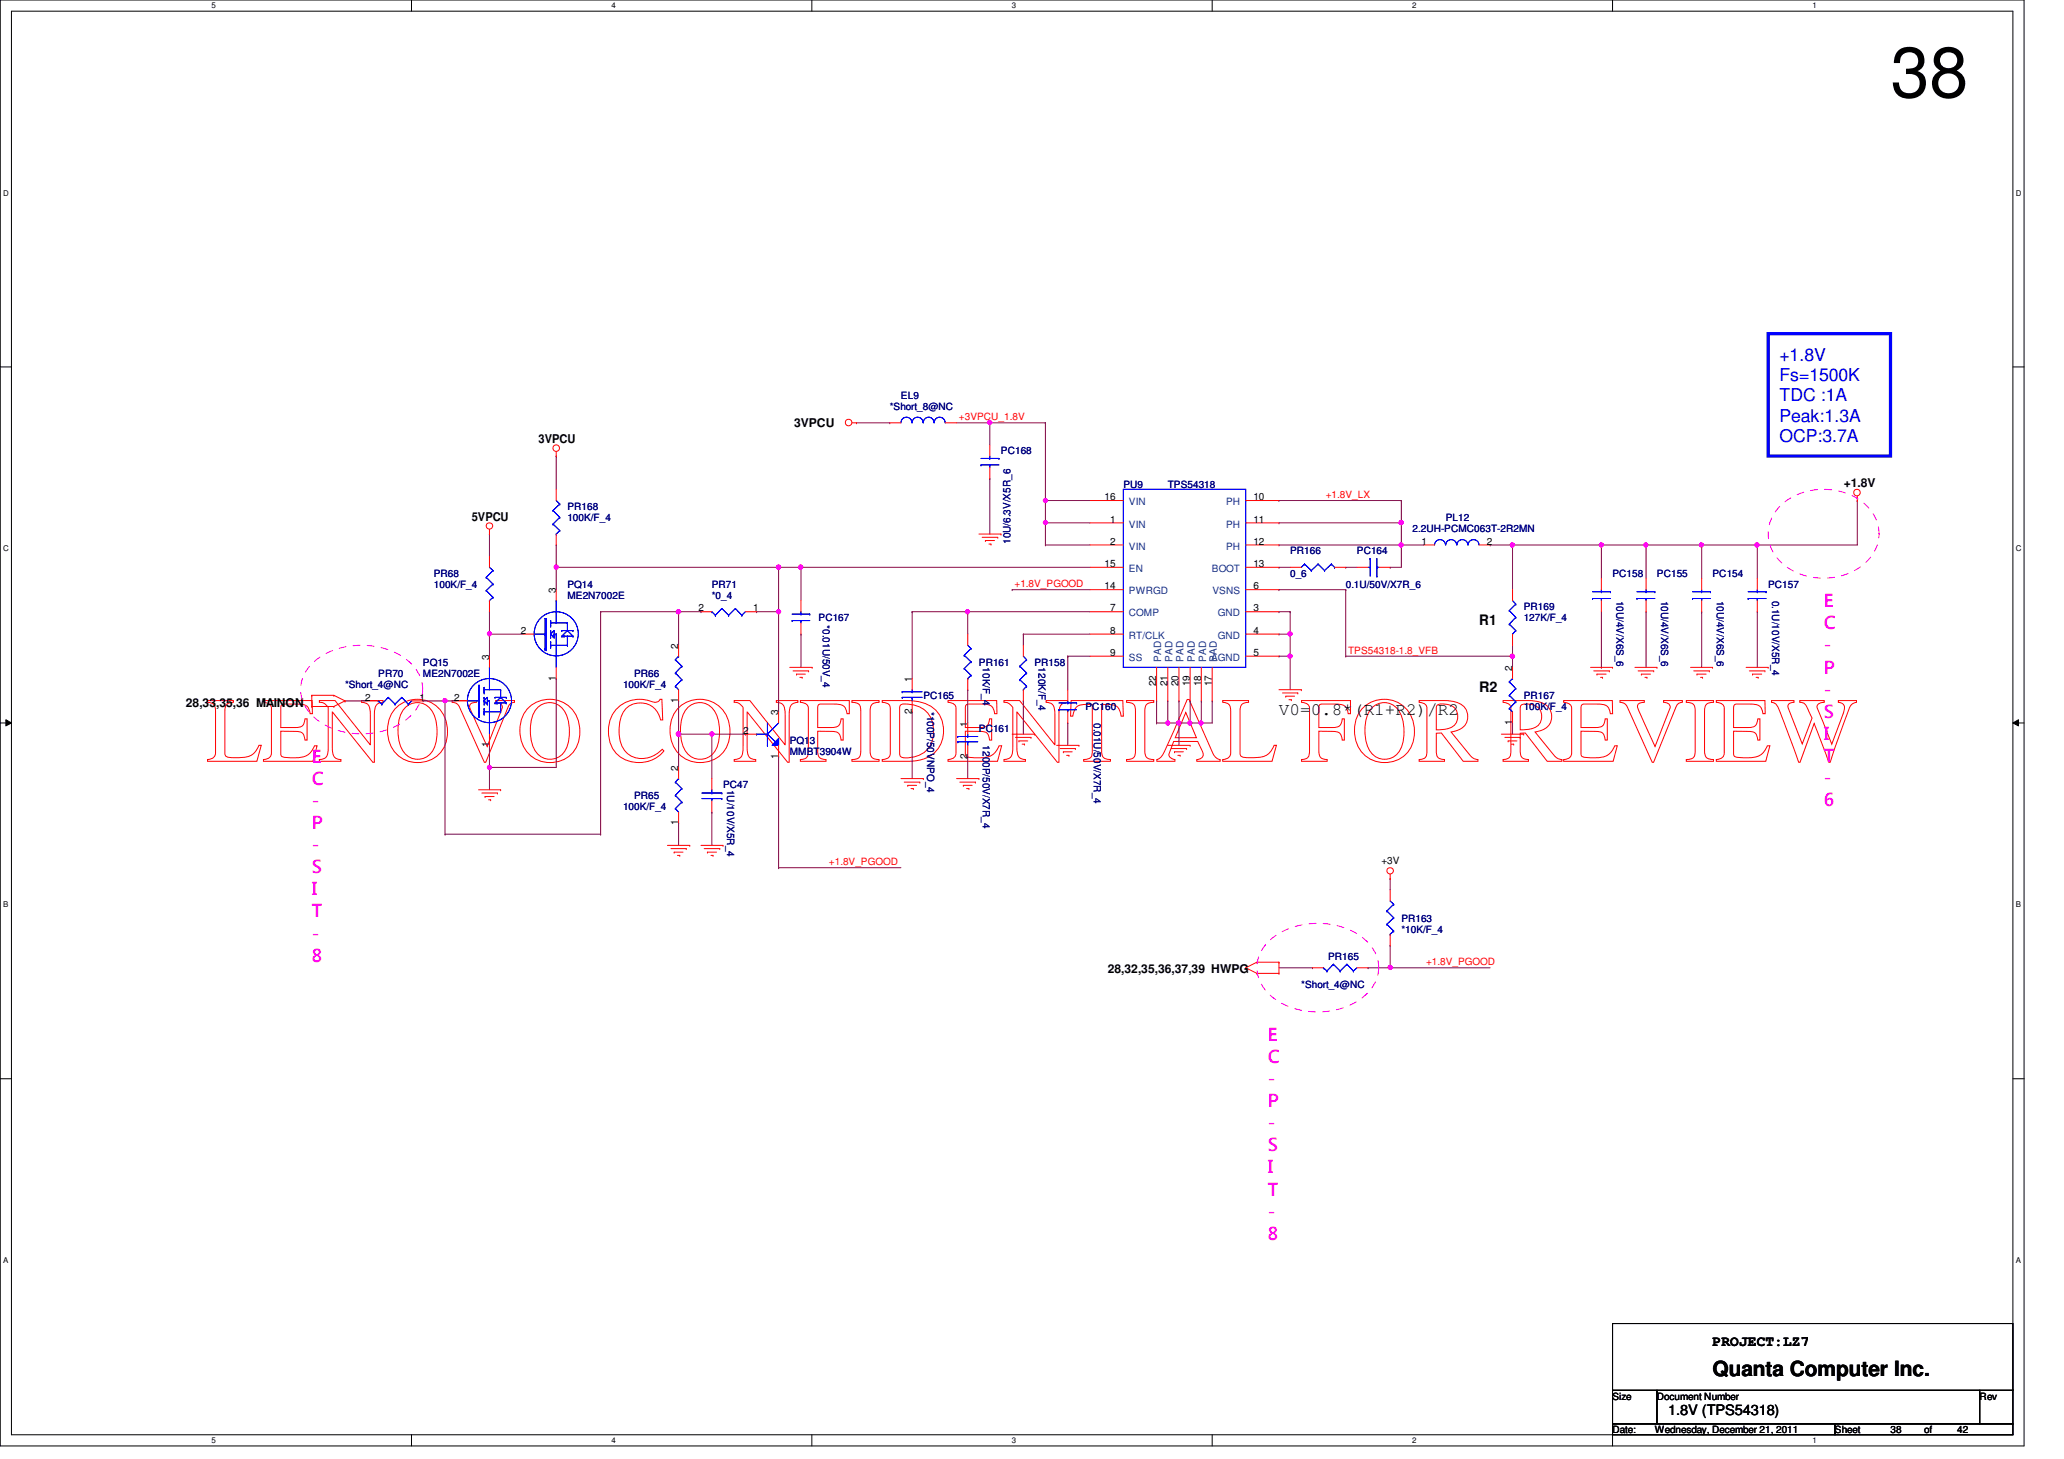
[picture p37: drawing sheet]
<svg xmlns="http://www.w3.org/2000/svg" width="297mm" height="210mm" viewBox="0 0 297 210" stroke-linecap="round" stroke-linejoin="round" font-family="sans-serif">
<defs><g id="words">
<text font-size="13.2" fill="#f00" x="29.7" y="109.5">LENOVO CONFIDENTIAL FOR REVIEW</text>
<text font-size="10.2" x="272.1" y="14">38</text>
<text font-size="3" x="246.5" y="198">Quanta Computer Inc.</text>
<g font-size="2.5" fill="#00f">
<text x="256.1" y="51.9">+1.8V</text>
<text x="256.1" y="54.8">Fs=1500K</text>
<text x="256.1" y="57.7">TDC :1A</text>
<text x="256.1" y="60.7">Peak:1.3A</text>
<text x="256.1" y="63.6">OCP:3.7A</text>
</g>
<g font-size="2.5" fill="#f0f">
<text x="262.5" y="87.4">E</text>
<text x="262.5" y="90.6">C</text>
<text x="262.5" y="93.7">-</text>
<text x="262.5" y="96.9">P</text>
<text x="262.5" y="100.1">-</text>
<text x="262.5" y="103.3">S</text>
<text x="262.5" y="106.4">I</text>
<text x="44.9" y="109.8">E</text>
<text x="44.9" y="112.9">C</text>
<text x="262.5" y="109.6">T</text>
<text x="262.5" y="112.8">-</text>
<text x="44.9" y="116.1">-</text>
<text x="44.9" y="119.3">P</text>
<text x="262.5" y="116">6</text>
<text x="44.9" y="122.5">-</text>
<text x="44.9" y="125.6">S</text>
<text x="44.9" y="128.8">I</text>
<text x="44.9" y="132">T</text>
<text x="44.9" y="135.2">-</text>
<text x="44.9" y="138.3">8</text>
<text x="182.5" y="149.8">E</text>
<text x="182.5" y="153">C</text>
<text x="182.5" y="156.1">-</text>
<text x="182.5" y="159.3">P</text>
<text x="182.5" y="162.5">-</text>
<text x="182.5" y="165.7">S</text>
<text x="182.5" y="168.8">I</text>
<text x="182.5" y="172">T</text>
<text x="182.5" y="175.2">-</text>
<text x="182.5" y="178.4">8</text>
</g>
<text font-size="2.5" x="184.1" y="102.9">V0=0.8*(R1+R2)/R2</text>
<g font-size="2.1">
<text x="212.9" y="89.9">R1</text>
<text x="212.9" y="99.5">R2</text>
<text x="246.5" y="193.7">PROJECT:LZ7</text>
<text x="240.1" y="203.5">1.8V (TPS54318)</text>
</g>
<g font-size="1.7">
<text x="77.5" y="63.7">3VPCU</text>
<text x="114.3" y="61.5">3VPCU</text>
<text x="265.3" y="70.1">+1.8V</text>
<text x="67.9" y="74.9">5VPCU</text>
<text x="26.8" y="101.8">28,33,35,36 MAINON</text>
<text x="159.4" y="140">28,32,35,36,37,39 HWPG</text>
</g>
<g font-size="1.4" fill="#000080">
<text x="128.1" y="59">*Short_8@NC</text>
<text x="129.7" y="57.4">EL9</text>
<text x="144.1" y="65.4">PC168</text>
<text x="161.7" y="70.2">PU9</text>
<text x="168.1" y="70.2">TPS54318</text>
<text x="81.7" y="73.4">PR168</text>
<text x="81.7" y="75">100K/F_4</text>
<text x="203.3" y="76.6">2.2UH-PCMC063T-2R2MN</text>
<text x="208.1" y="75">PL12</text>
<text x="62.4" y="83">PR68</text>
<text x="145.4" y="78.3" transform="rotate(-90 145.4 78.3)">10U/6.3V/X5R_6</text>
<text x="185.7" y="79.8">PR166</text>
<text x="185.7" y="83">0_6</text>
<text x="195.3" y="79.8">PC164</text>
<text x="232.1" y="83">PC158</text>
<text x="238.5" y="83">PC155</text>
<text x="246.5" y="83">PC154</text>
<text x="62.4" y="84.6">100K/F_4</text>
<text x="81.7" y="84.6">PQ14</text>
<text x="81.7" y="86.2">ME2N7002E</text>
<text x="102.4" y="84.6">PR71</text>
<text x="102.4" y="86.2">*0_4</text>
<text x="117.8" y="89.4">PC167</text>
<text x="118.4" y="90" transform="rotate(90 118.4 90)">*0.01U/50V_4</text>
<text x="193.7" y="84.6">0.1U/50V/X7R_6</text>
<text x="219.3" y="87.8">PR169</text>
<text x="219.3" y="89.4">127K/F_4</text>
<text x="232.7" y="86.4" transform="rotate(90 232.7 86.4)">10U/4V/X6S_6</text>
<text x="239.1" y="86.4" transform="rotate(90 239.1 86.4)">10U/4V/X6S_6</text>
<text x="247.1" y="86.4" transform="rotate(90 247.1 86.4)">10U/4V/X6S_6</text>
<text x="254.5" y="84.6">PC157</text>
<text x="255.1" y="86.4" transform="rotate(90 255.1 86.4)">0.1U/10V/X5R_4</text>
<text x="60.9" y="95.8">PQ15</text>
<text x="140.9" y="95.8">PR161</text>
<text x="148.9" y="95.8">PR158</text>
<text x="49.7" y="99">*Short_4@NC</text>
<text x="54.4" y="97.4">PR70</text>
<text x="60.9" y="97.4">ME2N7002E</text>
<text x="89.7" y="99">100K/F_4</text>
<text x="91.3" y="97.4">PR66</text>
<text x="132.9" y="100.6">PC165</text>
<text x="141.4" y="96" transform="rotate(90 141.4 96)">10K/F_4</text>
<text x="149.4" y="96" transform="rotate(90 149.4 96)">120K/F_4</text>
<text x="219.3" y="100.6">PR167</text>
<text x="113.7" y="107">PQ13</text>
<text x="133.4" y="102.4" transform="rotate(90 133.4 102.4)">*100P/50VNPO_4</text>
<text x="140.9" y="105.4">PC161</text>
<text x="141.4" y="107.2" transform="rotate(90 141.4 107.2)">1200P/50V/X7R_4</text>
<text x="156.2" y="102.2">PC160</text>
<text x="157.4" y="104" transform="rotate(90 157.4 104)">0.01U/50V/X7R_4</text>
<text x="219.3" y="102.2">100K/F_4</text>
<text x="104.1" y="113.4">PC47</text>
<text x="104.6" y="113.6" transform="rotate(90 104.6 113.6)">1U/10V/X5R_4</text>
<text x="113.7" y="108.6">MMBT3904W</text>
<text x="89.7" y="116.6">100K/F_4</text>
<text x="91.3" y="115">PR65</text>
<text x="201.7" y="132.6">PR163</text>
<text x="201.7" y="134.2">*10K/F_4</text>
<text x="187.3" y="142.2">*Short_4@NC</text>
<text x="191.1" y="138.2">PR165</text>
</g>
<g font-size="1.4" fill="#f00">
<text x="138" y="60.5">+3VPCU_1.8V</text>
<text x="190.8" y="71.7">+1.8V_LX</text>
<text x="146" y="84.5">+1.8V_PGOOD</text>
<text x="194" y="94.1">TPS54318-1.8_VFB</text>
<text x="119.3" y="124.5">+1.8V_PGOOD</text>
<text x="205.2" y="138.9">+1.8V_PGOOD</text>
</g>
<g font-size="1.4">
<text x="159" y="72">16</text>
<text x="180.4" y="72">10</text>
<text x="159.8" y="75.2">1</text>
<text x="180.4" y="75.2">11</text>
<text x="159" y="81.6">15</text>
<text x="159.8" y="78.4">2</text>
<text x="180.4" y="81.6">13</text>
<text x="180.4" y="78.4">12</text>
<text x="204.6" y="78.4">1</text>
<text x="214" y="78.4">2</text>
<text x="80" y="85.3" transform="rotate(-90 80 85.3)">3</text>
<text x="100.5" y="88">2</text>
<text x="108.4" y="88">1</text>
<text x="159" y="84.8">14</text>
<text x="159.8" y="88">7</text>
<text x="180.4" y="84.8">6</text>
<text x="180.4" y="88">3</text>
<text x="70.4" y="94.9" transform="rotate(-90 70.4 94.9)">3</text>
<text x="75" y="91.2">2</text>
<text x="97.6" y="93.3" transform="rotate(-90 97.6 93.3)">2</text>
<text x="159.8" y="91.2">8</text>
<text x="159.8" y="94.4">9</text>
<text x="180.4" y="91.2">4</text>
<text x="180.4" y="94.4">5</text>
<text x="52.5" y="100.8">2</text>
<text x="60.4" y="100.8">1</text>
<text x="65.4" y="100.8">2</text>
<text x="80" y="97.9" transform="rotate(-90 80 97.9)">1</text>
<text x="97.6" y="101.1" transform="rotate(-90 97.6 101.1)">1</text>
<text x="131.2" y="98.1" transform="rotate(-90 131.2 98.1)">1</text>
<text x="166.4" y="98.7" transform="rotate(-90 166.4 98.7)">22</text>
<text x="168" y="98.7" transform="rotate(-90 168 98.7)">21</text>
<text x="169.6" y="98.7" transform="rotate(-90 169.6 98.7)">20</text>
<text x="171.2" y="98.7" transform="rotate(-90 171.2 98.7)">19</text>
<text x="172.8" y="98.7" transform="rotate(-90 172.8 98.7)">18</text>
<text x="174.4" y="98.7" transform="rotate(-90 174.4 98.7)">17</text>
<text x="217.6" y="96.5" transform="rotate(-90 217.6 96.5)">2</text>
<text x="70.4" y="107.5" transform="rotate(-90 70.4 107.5)">1</text>
<text x="107" y="105.6">2</text>
<text x="112" y="102.9" transform="rotate(-90 112 102.9)">3</text>
<text x="131.2" y="102.7" transform="rotate(-90 131.2 102.7)">2</text>
<text x="139.2" y="104.5" transform="rotate(-90 139.2 104.5)">1</text>
<text x="217.6" y="104.3" transform="rotate(-90 217.6 104.3)">1</text>
<text x="97.6" y="110.9" transform="rotate(-90 97.6 110.9)">2</text>
<text x="112" y="109.1" transform="rotate(-90 112 109.1)">1</text>
<text x="139.2" y="109.1" transform="rotate(-90 139.2 109.1)">2</text>
<text x="97.6" y="118.7" transform="rotate(-90 97.6 118.7)">1</text>
<text x="198.8" y="124.2">+3V</text>
<text x="232.1" y="201.4">Size</text>
<text x="238.5" y="201.4">Document Number</text>
<text x="284.9" y="201.4">Rev</text>
<text x="232.1" y="206.2">Date:</text>
<text x="238.2" y="206.2">Wednesday, December 21, 2011</text>
<text x="264.1" y="206.2">Sheet</text>
<text x="272.1" y="206.2">38</text>
<text x="276.9" y="206.2">of</text>
<text x="281.7" y="206.2">42</text>
</g>
<g font-size="1.4" fill="#004080">
<text x="162.5" y="72.7">VIN</text>
<text x="162.5" y="75.9">VIN</text>
<text x="176.4" y="75.9">PH</text>
<text x="176.4" y="72.7">PH</text>
<text x="162.5" y="79.1">VIN</text>
<text x="162.5" y="82.3">EN</text>
<text x="174.4" y="82.3">BOOT</text>
<text x="176.4" y="79.1">PH</text>
<text x="162.5" y="85.5">PWRGD</text>
<text x="162.5" y="88.7">COMP</text>
<text x="174.5" y="85.5">VSNS</text>
<text x="175.3" y="88.7">GND</text>
<text x="162.5" y="91.9">RT/CLK</text>
<text x="162.5" y="95.1">SS</text>
<text x="167.1" y="95.2" transform="rotate(-90 167.1 95.2)">PAD</text>
<text x="168.7" y="95.2" transform="rotate(-90 168.7 95.2)">PAD</text>
<text x="170.3" y="95.2" transform="rotate(-90 170.3 95.2)">PAD</text>
<text x="172" y="95.2" transform="rotate(-90 172 95.2)">PAD</text>
<text x="173.6" y="95.2" transform="rotate(-90 173.6 95.2)">PAD</text>
<text x="174.3" y="95.1">AGND</text>
<text x="175.1" y="95.2" transform="rotate(-90 175.1 95.2)">PAD</text>
<text x="175.3" y="91.9">GND</text>
</g>
<g font-size="1.1">
<text x="30.4" y="1.1">5</text>
<text x="88" y="1.1">4</text>
<text x="145.6" y="1.1">3</text>
<text x="203.2" y="1.1">2</text>
<text x="260.9" y="1.1">1</text>
<text x=".5" y="28.2">D</text>
<text x="290.1" y="28.2">D</text>
<text x=".5" y="79.3">C</text>
<text x="290.1" y="79.3">C</text>
<text x=".5" y="130.6">B</text>
<text x="290.1" y="130.6">B</text>
<text x=".5" y="181.7">A</text>
<text x="290.1" y="181.7">A</text>
<text x="30.4" y="207.6">5</text>
<text x="88" y="207.6">4</text>
<text x="145.6" y="207.6">3</text>
<text x="203.2" y="207.6">2</text>
<text x="260.9" y="207.6">1</text>
</g>
</g></defs>
<path d="M0 0h291.3v208h-291.3zM1.6 1.6h288.1v204.8h-288.1z" fill="none" stroke="#000" stroke-width=".14"/>
<g fill="#fff">
<path d="M30.4 .2h.6v1.2h-.6z"/>
<path d="M30.4 206.6h.6v1.2h-.6z"/>
</g>
<path d="M59.2 0v1.6M59.2 206.4v1.6" fill="none" stroke="#000" stroke-width=".14"/>
<g fill="#fff">
<path d="M88 .2h.6v1.2h-.6z"/>
<path d="M88 206.6h.6v1.2h-.6z"/>
</g>
<path d="M116.8 0v1.6M116.8 206.4v1.6" fill="none" stroke="#000" stroke-width=".14"/>
<g fill="#fff">
<path d="M145.6 .2h.6v1.2h-.6z"/>
<path d="M145.6 206.6h.6v1.2h-.6z"/>
</g>
<path d="M174.5 0v1.6M174.5 206.4v1.6" fill="none" stroke="#000" stroke-width=".14"/>
<g fill="#fff">
<path d="M203.2 .2h.6v1.2h-.6z"/>
<path d="M203.2 206.6h.6v1.2h-.6z"/>
</g>
<path d="M232.1 0v1.6M232.1 206.4v1.6" fill="none" stroke="#000" stroke-width=".14"/>
<g fill="#fff">
<path d="M260.9 .2h.5v1.2h-.5z"/>
<path d="M260.9 206.6h.5v1.2h-.5z"/>
<path d="M.5 27.2h.7v1.2h-.7z"/>
<path d="M290.1 27.2h.8v1.2h-.8z"/>
<path d="M.5 78.4h.7v1.1h-.7z"/>
<path d="M290.1 78.4h.8v1.1h-.8z"/>
</g>
<path d="M0 52.8h1.6M289.7 52.8h1.6" fill="none" stroke="#000" stroke-width=".14"/>
<g fill="#fff">
<path d="M.5 129.6h.7v1.2h-.7z"/>
<path d="M290.1 129.6h.7v1.2h-.7z"/>
</g>
<path d="M0 104h1.6M.8 103.5l.8 .5-.8 .4zM289.7 104l.8-.5v.9zM289.7 104h1.6" fill="none" stroke="#000" stroke-width=".14"/>
<path d="M.8 103.5l.8 .5-.8 .4zM289.7 104l.8-.5v.9z" fill="#000"/>
<g fill="#fff">
<path d="M.5 180.8h.7v1.1h-.7z"/>
<path d="M290.1 180.8h.7v1.1h-.7z"/>
</g>
<path d="M0 155.2h1.6M289.7 155.2h1.6" fill="none" stroke="#000" stroke-width=".14"/>
<path d="M80 81.6h.1M80 81.6h32.1M112.1 81.6h.1M112.1 81.6v6.4M64 120h.1M64 120h22.4" fill="none" stroke="#800040" stroke-width=".14"/>
<circle cx="80" cy="81.6" r=".31" fill="#f0f"/>
<circle cx="80" cy="81.6" r=".31" fill="none" stroke="#f0f" stroke-width=".14"/>
<path d="M97.7 118.4h.1M97.7 118.4v3.2M97.7 105.6h9.6M102.4 105.6h.1M102.4 116.8h.1M102.4 105.6v6.4M102.4 116.8v4.8M107.3 105.6h.1" fill="none" stroke="#800040" stroke-width=".14"/>
<circle cx="102.4" cy="105.6" r=".31" fill="#f0f"/>
<circle cx="102.4" cy="105.6" r=".31" fill="none" stroke="#f0f" stroke-width=".14"/>
<path d="M97.7 105.6h.1M97.7 105.6v4.8" fill="none" stroke="#800040" stroke-width=".14"/>
<circle cx="97.6" cy="105.6" r=".32" fill="#f0f"/>
<circle cx="97.6" cy="105.6" r=".32" fill="none" stroke="#f0f" stroke-width=".14"/>
<path d="M70.4 76.8h.1M70.4 76.8v3.2M80 65.6h.1M80 65.6v4.8M70.4 91.2h.1M70.4 91.2h4.9M64 100.8h.1M64 100.8h1.7M70.4 110.4h.1M70.4 110.4v3.2" fill="none" stroke="#800040" stroke-width=".14"/>
<circle cx="70.4" cy="110.4" r=".3" fill="#f0f"/>
<circle cx="70.4" cy="110.4" r=".3" fill="none" stroke="#f0f" stroke-width=".14"/>
<path d="M70.4 91.2h.1M70.4 91.2v3.2" fill="none" stroke="#800040" stroke-width=".14"/>
<circle cx="70.4" cy="91.2" r=".3" fill="#f0f"/>
<circle cx="70.4" cy="91.2" r=".3" fill="none" stroke="#f0f" stroke-width=".14"/>
<path d="M112.1 81.6h.1M112.1 81.6h3.2" fill="none" stroke="#800040" stroke-width=".14"/>
<circle cx="112" cy="81.6" r=".31" fill="#f0f"/>
<circle cx="112" cy="81.6" r=".31" fill="none" stroke="#f0f" stroke-width=".14"/>
<path d="M97.7 88h.1M97.7 88v4.8" fill="none" stroke="#800040" stroke-width=".14"/>
<circle cx="97.6" cy="88" r=".31" fill="#f0f"/>
<circle cx="97.6" cy="88" r=".31" fill="none" stroke="#f0f" stroke-width=".14"/>
<g fill="none" stroke="#800040" stroke-width=".14">
<path d="M80 78.4h.1M80 78.4v6.4M252.9 78.4h.1M252.9 78.4h14.4M80 97.6h.1M80 81.6h.1M80 97.6v12.8h-9.6M60.9 100.8h.1M60.9 100.8h3.1M70.4 107.2h.1M70.4 110.4h.1M70.4 107.2v3.2"/>
<path d="M112.1 108.8h.1M112.1 108.8v16"/>
</g>
<circle cx="252.9" cy="78.4" r=".3" fill="#f0f"/>
<circle cx="252.9" cy="78.4" r=".3" fill="none" stroke="#f0f" stroke-width=".14"/>
<path d="M200.1 126.4h.1M200.1 136h.1M200.1 139.2h.1M200.1 126.4v1.6M200.1 136v3.2M200.1 139.2h14.4" fill="none" stroke="#800040" stroke-width=".14"/>
<circle cx="200.1" cy="139.2" r=".3" fill="#f0f"/>
<circle cx="200.1" cy="139.2" r=".3" fill="none" stroke="#f0f" stroke-width=".14"/>
<path d="M217.7 78.4h.1M217.7 78.4v6.4M112.1 124.8h.1M112.1 124.8h17.6M184.1 139.2h4.8M188.9 139.2h.1" fill="none" stroke="#800040" stroke-width=".14"/>
<circle cx="217.7" cy="78.4" r=".31" fill="#f0f"/>
<circle cx="217.7" cy="78.4" r=".31" fill="none" stroke="#f0f" stroke-width=".14"/>
<path d="M168.1 104h.1M168.1 104h1.6M171.3 100.8h.1M171.3 100.8v3.2" fill="none" stroke="#800040" stroke-width=".14"/>
<circle cx="171.2" cy="104" r=".3" fill="#f0f"/>
<circle cx="171.2" cy="104" r=".3" fill="none" stroke="#f0f" stroke-width=".14"/>
<path d="M184.1 75.2h.1M184.1 75.2h17.6M184.1 81.6h.1M184.1 81.6h1.6M174.5 100.8h.1M174.5 100.8v3.2" fill="none" stroke="#800040" stroke-width=".14"/>
<circle cx="201.7" cy="75.2" r=".31" fill="#f0f"/>
<circle cx="201.7" cy="75.2" r=".31" fill="none" stroke="#f0f" stroke-width=".14"/>
<path d="M201.7 75.2h.1M201.7 75.2v3.2M193.7 94.4h.1M193.7 94.4h24" fill="none" stroke="#800040" stroke-width=".14"/>
<circle cx="217.7" cy="94.4" r=".31" fill="#f0f"/>
<circle cx="217.7" cy="94.4" r=".31" fill="none" stroke="#f0f" stroke-width=".14"/>
<g fill="none" stroke="#800040" stroke-width=".14">
<path d="M201.7 78.4h.1M201.7 78.4h3.2M201.7 78.4v3.2h-1.6M131.3 88h.1M131.3 88h8M131.3 88v9.6M185.7 94.4h.1M185.7 94.4v4.8M193.7 81.6h.1M193.7 81.6h1.6M200.1 81.6h.1M217.7 92.8h.1"/>
<path d="M217.7 92.8v1.6M131.3 102.4h.1M131.3 102.4v9.6M139.3 108.8h.1M139.3 108.8v3.2"/>
</g>
<circle cx="185.7" cy="94.4" r=".31" fill="#f0f"/>
<circle cx="185.7" cy="94.4" r=".31" fill="none" stroke="#f0f" stroke-width=".14"/>
<path d="M184.1 91.2h.1M184.1 94.4h.1M184.1 88h.1M184.1 91.2h1.6M184.1 88h1.6M185.7 88h.1M185.7 91.2h.1M185.7 88v6.4h-1.6" fill="none" stroke="#800040" stroke-width=".14"/>
<circle cx="185.7" cy="91.2" r=".31" fill="#f0f"/>
<circle cx="185.7" cy="91.2" r=".31" fill="none" stroke="#f0f" stroke-width=".14"/>
<path d="M169.7 104h.1M169.7 104v3.2" fill="none" stroke="#800040" stroke-width=".14"/>
<circle cx="169.7" cy="104" r=".31" fill="#f0f"/>
<circle cx="169.7" cy="104" r=".31" fill="none" stroke="#f0f" stroke-width=".14"/>
<path d="M184.1 72h.1M184.1 78.4h.1M184.1 72h17.6M184.1 78.4h17.6" fill="none" stroke="#800040" stroke-width=".14"/>
<circle cx="201.7" cy="78.4" r=".31" fill="#f0f"/>
<circle cx="201.7" cy="78.4" r=".31" fill="none" stroke="#f0f" stroke-width=".14"/>
<g fill="none" stroke="#800040" stroke-width=".14">
<path d="M139.3 99.2h.1M139.3 88h.1M139.3 99.2v4.8M139.3 88h17.6M147.3 91.2h.1M147.3 91.2h9.6M147.3 91.2v1.6M153.7 94.4h.1M153.7 94.4v4.8M153.7 94.4h3.2M147.3 100.8h.1M147.3 100.8v4.8"/>
<path d="M153.7 104h.1M153.7 104v3.2"/>
</g>
<circle cx="139.2" cy="88" r=".3" fill="#f0f"/>
<circle cx="139.2" cy="88" r=".3" fill="none" stroke="#f0f" stroke-width=".14"/>
<path d="M115.3 81.6h.1M115.3 81.6h41.6M139.3 88h.1M139.3 88v3.2" fill="none" stroke="#800040" stroke-width=".14"/>
<circle cx="115.2" cy="81.6" r=".31" fill="#f0f"/>
<circle cx="115.2" cy="81.6" r=".31" fill="none" stroke="#f0f" stroke-width=".14"/>
<path d="M150.4 75.2h.1M150.4 75.2h6.5" fill="none" stroke="#800040" stroke-width=".14"/>
<circle cx="150.5" cy="75.2" r=".3" fill="#f0f"/>
<circle cx="150.5" cy="75.2" r=".3" fill="none" stroke="#f0f" stroke-width=".14"/>
<path d="M150.4 60.8h.1M150.4 78.4h.1M150.4 75.2h.1M150.4 72h.1M150.4 60.8v17.6M150.4 78.4h6.5M150.4 72h6.5M115.3 91.2h.1M115.3 91.2v4.8" fill="none" stroke="#800040" stroke-width=".14"/>
<circle cx="150.5" cy="72" r=".3" fill="#f0f"/>
<circle cx="150.5" cy="72" r=".3" fill="none" stroke="#f0f" stroke-width=".14"/>
<path d="M115.3 81.6h.1M115.3 81.6v4.8M217.7 94.4h.1M217.7 94.4v1.6M172.9 100.8h.1M172.9 104h.1M172.9 100.8v3.2M172.9 104h1.6M217.7 104h.1M217.7 104v1.6" fill="none" stroke="#800040" stroke-width=".14"/>
<circle cx="172.8" cy="104" r=".3" fill="#f0f"/>
<circle cx="172.8" cy="104" r=".3" fill="none" stroke="#f0f" stroke-width=".14"/>
<path d="M168.1 100.8h.1M168.1 100.8v3.2" fill="none" stroke="#800040" stroke-width=".14"/>
<circle cx="168.1" cy="104" r=".3" fill="#f0f"/>
<circle cx="168.1" cy="104" r=".3" fill="none" stroke="#f0f" stroke-width=".14"/>
<g fill="none" stroke="#800040" stroke-width=".14">
<path d="M123.3 60.8h4.8M128.1 60.8h.1M137.7 60.8h4.7M142.4 60.8h.1M201.7 72h.1M201.7 72v3.2M214.5 78.4h.1M214.5 78.4h3.2M236.9 78.4h.1M236.9 78.4v4.8M252.9 78.4h.1M252.9 78.4v4.8"/>
<path d="M267.3 72h.1M267.3 72v6.4M184.1 84.8h.1M184.1 84.8h9.6M193.7 84.8h.1M193.7 84.8v9.6M166.5 100.8h.1M166.5 104h.1M166.5 100.8v3.2M166.5 104h1.6M169.7 100.8h.1M169.7 104h.1"/>
<path d="M169.7 100.8v3.2M169.7 104h3.2M171.3 104h.1"/>
</g>
<circle cx="236.9" cy="78.4" r=".3" fill="#f0f"/>
<circle cx="236.9" cy="78.4" r=".3" fill="none" stroke="#f0f" stroke-width=".14"/>
<path d="M236.9 78.4h.1M236.9 78.4h8M236.9 88h.1M236.9 88v8M252.9 88h.1M252.9 88v8" fill="none" stroke="#800040" stroke-width=".14"/>
<circle cx="244.9" cy="78.4" r=".3" fill="#f0f"/>
<circle cx="244.9" cy="78.4" r=".3" fill="none" stroke="#f0f" stroke-width=".14"/>
<path d="M244.9 78.4h8M252.9 78.4h.1" fill="none" stroke="#800040" stroke-width=".14"/>
<circle cx="252.9" cy="78.4" r=".3" fill="#f0f"/>
<circle cx="252.9" cy="78.4" r=".3" fill="none" stroke="#f0f" stroke-width=".14"/>
<path d="M142.4 68.8h.1M142.4 60.8h.1M142.4 60.8v3.2M142.4 68.8v8M142.4 60.8h8" fill="none" stroke="#800040" stroke-width=".14"/>
<circle cx="142.4" cy="60.8" r=".3" fill="#f0f"/>
<circle cx="142.4" cy="60.8" r=".3" fill="none" stroke="#f0f" stroke-width=".14"/>
<path d="M112.1 88h.1M112.1 88v14.4M145.7 84.8h.1M145.7 84.8h11.2" fill="none" stroke="#800040" stroke-width=".14"/>
<circle cx="112.1" cy="88" r=".3" fill="#f0f"/>
<circle cx="112.1" cy="88" r=".3" fill="none" stroke="#f0f" stroke-width=".14"/>
<path d="M244.9 78.4h.1M244.9 78.4v4.8M86.4 88h.1M86.4 88h11.3M86.4 88v32M244.9 88h.1M244.9 88v8M64 100.8h.1M64 100.8v19.2M86.4 120h.1" fill="none" stroke="#800040" stroke-width=".14"/>
<circle cx="64" cy="100.8" r=".3" fill="#f0f"/>
<circle cx="64" cy="100.8" r=".3" fill="none" stroke="#f0f" stroke-width=".14"/>
<g fill="none" stroke="#800040" stroke-width=".14">
<path d="M230.5 78.4h.1M230.5 78.4h6.4M230.5 78.4v4.8M70.4 88h.1M70.4 88v3.2M97.7 88h3.2M100.9 88h.1M108.9 88h.1M108.9 88h3.2M49.7 100.8h.1M49.7 100.8h3.2M97.7 100.8h.1"/>
<path d="M97.7 100.8v4.8M196.9 139.2h.1M196.9 139.2h3.2"/>
</g>
<circle cx="230.5" cy="78.4" r=".3" fill="#f0f"/>
<circle cx="230.5" cy="78.4" r=".3" fill="none" stroke="#f0f" stroke-width=".14"/>
<path d="M217.7 78.4h.1M217.7 78.4h12.8M230.5 96h.1M230.5 88v8" fill="none" stroke="#800040" stroke-width=".14"/>
<g fill="none" stroke="#f00" stroke-width=".14">
<path d="M70.4 76.8h.1M70.4 76.2v.6M80 65.6h.1M80 65v.6M122.6 60.8h.7M123.3 60.8h.1M140.9 76.8h3.2M141.3 77.3h2.3M141.8 77.8h.1M141.8 77.8h1.3M142.3 78.3h.3M142.6 78.3h.1"/>
<path d="M143.6 77.3h.1M144.1 76.8h.1M204.9 78.4h1.6M212.9 78.4h1.6M267.3 72h.1M267.3 71.4v.6M70.4 80v1.6M70.4 86.4v1.6M70.4 94.4v1.6M75.3 91.2h1.6M80 84.8v1.6M80 96v1.6"/>
<path d="M100.9 88h1.5M107.3 88h1.6M113.7 96h3.2M114.1 96.5h2.3M114.6 97h.1M114.6 97h1.3M115.1 97.5h.3M115.3 86.4v1.6M115.3 89.6v1.6M115.4 97.5h.1M116.4 96.5h.1M116.9 96h.1"/>
<path d="M139.3 91.2v1.6M139.3 97.6v1.6M147.3 92.8v1.6M147.3 99.2v1.6M153.7 99.2v1.6M184.1 99.2h3.2M184.6 99.7h2.2M186.8 99.7h.1M187.3 99.2h.1M217.7 96v1.6M228.9 96h3.2M229.4 96.5h2.2"/>
<path d="M229.8 97h.1M229.8 97h1.3M230.3 97.5h.3M230.6 97.5h.1M231.6 96.5h.1M232.1 96h.1M235.3 96h3.2M235.8 96.5h2.2M236.2 97h.1M236.2 97h1.3M236.7 97.5h.3M236.9 83.2v1.6"/>
<path d="M236.9 86.4v1.6M237 97.5h.1M238 96.5h.1M238.5 96h.1M243.3 96h3.2M243.8 96.5h2.2M244.2 97h.1M244.2 97h1.3M244.7 97.5h.3M245 97.5h.1M246 96.5h.1M246.5 96h.1"/>
<path d="M251.3 96h3.2M251.8 96.5h2.2M252.2 97h.1M252.2 97h1.3M252.7 97.5h.3M253 97.5h.1M254 96.5h.1M254.5 96h.1M44.9 101.6h.1M44.9 100h.1M44.9 100h3.1M44.9 101.6h3.1"/>
<path d="M44.9 100v1.6M48 100h.1M48 101.6h.1M48 100l1.7 .8M49.7 100.8h.1M49.7 100.8l-1.7 .8M52.9 100.8h1.5M59.3 100.8h1.6M65.7 100.8h1.6M68.9 113.6h3.1M69.3 114.1h2.3M69.8 114.6h.1"/>
<path d="M69.8 114.6h1.3M70.3 115.1h.3M70.4 105.6v1.6M70.6 115.1h.1M71.6 114.1h.1M72 113.6h.1M97.7 110.4v1.6M97.7 116.8v1.6M102.4 112v1.6M102.4 115.2v1.6M129.7 112h3.2M130.1 112.5h2.3"/>
<path d="M130.6 113h.1M130.6 113h1.3M131.1 113.5h.3M131.4 113.5h.1M132.4 112.5h.1M132.9 112h.1M137.7 112h3.2M138.1 112.5h2.3M138.6 113h.1M138.6 113h1.3M139.1 113.5h.3M139.3 104v1.6"/>
<path d="M139.3 107.2v1.6M139.4 113.5h.1M140.4 112.5h.1M140.9 112h.1M145.7 105.6h3.2M146.1 106.1h2.3M146.6 106.6h.1M146.6 106.6h1.3M147.1 107.1h.3M147.4 107.1h.1M148.4 106.1h.1M148.9 105.6h.1"/>
<path d="M152.1 107.2h3.2M152.6 107.7h2.2M153 108.2h.1M153 108.2h1.3M153.5 108.7h.3M153.7 102.4v1.6M153.8 108.7h.1M154.8 107.7h.1M155.3 107.2h.1M168.1 107.2h3.2M168.6 107.7h2.2M169 108.2h.1"/>
<path d="M169 108.2h1.3M169.5 108.7h.3M169.8 108.7h.1M170.8 107.7h.1M171.3 107.2h.1M185 100.2h.1M185 100.2h1.3M185.5 100.7h.3M185.8 100.7h.1M216.1 105.6h3.2M216.6 106.1h2.2M217 106.6h.1"/>
<path d="M217 106.6h1.3M217.5 107.1h.3M217.7 102.4v1.6M217.8 107.1h.1M218.8 106.1h.1M219.3 105.6h.1M96.1 121.6h3.2M96.6 122.1h2.2M97 122.6h.1M97 122.6h1.3M97.5 123.1h.3M97.8 123.1h.1"/>
<path d="M98.8 122.1h.1M99.3 121.6h.1M100.9 121.6h3.2M101.3 122.1h2.3M101.8 122.6h.1M101.8 122.6h1.3M102.3 123.1h.3M102.6 123.1h.1M103.6 122.1h.1M104.1 121.6h.1M179.3 139.2h.1M179.3 139.2l1.6 .8"/>
<path d="M180.9 138.4h.1M180.9 138.4h3.2M180.9 138.4l-1.6 .8M184.1 138.4h.1M184.1 138.4v1.6M188.9 139.2h1.6M195.3 139.2h1.6M200.1 126.4h.1M200.1 125.8v.6M200.1 128v1.6M200.1 134.4v1.6M180.9 140h.1"/>
<path d="M180.9 140h3.2M184.1 140h.1"/>
<circle cx="70.4" cy="75.7" r=".46"/>
<circle cx="80" cy="64.5" r=".47"/>
<circle cx="122.1" cy="60.8" r=".47"/>
<circle cx="267.2" cy="70.9" r=".47"/>
<circle cx="200.1" cy="125.3" r=".46"/>
</g>
<path d="M232.1 190.4h57.6v9.6h-57.6zM232.1 200h6.4v4.9h-6.4zM232.1 204.9h32v1.5h-32zM238.5 200h46.4v4.9h-46.4zM264.1 204.9h25.6v1.5h-25.6zM284.9 200h4.8v4.9h-4.8z" fill="none" stroke="#000" stroke-width=".14"/>
<path d="M254.5 48h17.6v17.6h-17.6z" fill="none" stroke="#00f" stroke-width=".47"/>
<path d="M256.4 72.6a9.3 9.3 0 0 1 12.7 .7 5.5 5.5 0 0 1-1.4 8.3 9.2 9.2 0 0 1-12-1.3 5.4 5.4 0 0 1 .7-7.7zM44.7 95.7a10.5 10.5 0 0 1 9.9-2.6 8.2 8.2 0 0 1 5.9 4.3 5.1 5.1 0 0 1-1.8 6 11.1 11.1 0 0 1-13.3 0 5.1 5.1 0 0 1-.7-7.7zM182.3 135.7a10.5 10.5 0 0 1 9.9-2.6 8.1 8.1 0 0 1 5.8 4.3 5.1 5.1 0 0 1-1.7 6 11 11 0 0 1-13.3 0 5.1 5.1 0 0 1-.7-7.7z" fill="none" stroke="#f0f" stroke-width=".14" stroke-dasharray="1 1 1 1 1 1 1 1"/>
<g fill="none" stroke="#00f" stroke-width=".14">
<path d="M206.5 78.4a.78 .78 0 0 1 .7-.8 .78 .78 0 0 1 .8 .8M208.1 78.4a.78 .78 0 0 1 .7-.8 .78 .78 0 0 1 .8 .8M209.7 78.4a.78 .78 0 0 1 .8-.8 .78 .78 0 0 1 .7 .8M211.3 78.4a.78 .78 0 0 1 .8-.8 .78 .78 0 0 1 .7 .8M69 98.6h.1M69 98.6h-.1v4.5M69 98.6v4.5M69.7 99.2h.1M69.7 98.9h.1M69.7 99.5h.1M69.7 99.7h.1M69.7 99.2h2.3"/>
<path d="M69.7 98.9v.8M70 83.1h.1M70 85h.1M70 83.1l.9 .9M70 85l.9 .9M70.4 86.4h.1M70.4 96h.1M70.4 81.6l.5 .5M70.4 96v3.2M70.9 82.1h.1M70.9 84h.1M70.9 85.9h.1"/>
<path d="M70.9 82.1l-.9 1M70.9 84l-.9 1M70.9 85.9l-.5 .5M72 99.2h.1M72 99.2v1.1M76.9 91.2h1.5M78.4 93.3h.1M78.4 91.2h.1M78.4 93.5h.1M78.4 93.5h.2M78.6 89h.1M78.6 93.1h.1"/>
<path d="M78.6 93.5h.1M78.6 89h-.2v4.5M78.6 89v4.5M79.2 89.6h.1M79.2 91.2h.1M79.2 90.7h.1M79.2 91.7h.1M79.2 92.3h.1M79.2 93h.1M79.2 89.3h.1M79.2 90h.1M79.2 90.1h.1"/>
<path d="M79.2 92.8h.1M79.2 93.1h.1M79.2 89.6h2.5M79.2 91.2l.4 .3M79.2 89.3v.8M79.2 90.7v1M79.2 92.3v.8M79.2 92.8h2.5M79.6 91.5h.1M79.6 91.5l.2 .2M79.8 91.7h.1M79.8 90.7h.1"/>
<path d="M79.8 91.2h.1M79.8 90.7l-.6 .5M79.8 91.2h.2M79.8 90.7v1M80 91.2h.1M80 86.4h.1M80 86.4v3.2M80 91.2v4.8M80.9 91.5h.1M80.9 90.7h.1M80.9 91.5h1.6M80.9 90.7h1.6"/>
<path d="M81 91.5h.1M81.2 91.5h.1M81.7 91.5h.1M81.7 89.6h.1M81.7 90.7h.1M81.7 92.8h.1M81.7 90.7l-.8 .8M81.7 89.6v1.1M81.7 91.5v1.3M81.7 90.7l.8 .8M82.5 91.5h.1M82.5 90.7h.1"/>
<path d="M102.4 88h.1M102.4 88l.6 .5M103 88.5h.1M103.9 87.5h.1M103.9 87.5l1 1M103.9 87.5l-.9 1M104.9 88.5h.1M105.8 87.5h.1M105.8 87.5l1 1M105.8 87.5l-.9 1M106.8 88.5h.1M107.3 88l-.5 .5"/>
<path d="M114 89.3h.1M114 89.3h2.5M114 88.3h2.5M115.3 88.3h.1M115.3 89.3h.1M115.3 88v.3M115.3 89.3v.3M116.5 88.3h.1M138.8 94.3h.1M138.8 96.2h.1M138.8 94.3l.9 .9M138.8 96.2l.9 1"/>
<path d="M139.3 97.6h.1M139.3 92.8l.4 .5M139.7 93.3h.1M139.7 95.2h.1M139.7 97.2h.1M139.7 93.3l-.9 1M139.7 95.2l-.9 1M139.7 97.2l-.4 .4M146.8 95.8h.1M146.8 97.8h.1M146.8 95.8l.9 1M146.8 97.8l.9 .9"/>
<path d="M147.3 99.2h.1M147.3 94.4l.4 .5M147.7 94.9h.1M147.7 96.8h.1M147.7 98.7h.1M147.7 94.9l-.9 .9M147.7 96.8l-.9 1M147.7 98.7l-.4 .5M217.2 98.1h.1M217.2 98.1l.9 1M217.7 97.6h.1M217.7 97.6l-.5 .5"/>
<path d="M218.1 99.1h.1M218.1 99.1l-.9 .9M235.6 86.1h.1M235.6 86.1h2.6M235.6 85.1h2.6M236.9 85.1h.1M236.9 86.1h.1M236.9 84.8v.3M236.9 86.1v.3M238.2 85.1h.1M54.4 100.8h.1M54.4 100.8l.5 .5"/>
<path d="M54.9 101.3h.1M55.9 100.3h.1M55.9 100.3l1 1M55.9 100.3l-1 1M56.9 101.3h.1M57.8 100.3h.1M57.8 100.3l1 1M57.8 100.3l-.9 1M58.8 101.3h.1M59.3 100.8l-.5 .5M67.3 100.8h1.6M68.9 102.9h.1"/>
<path d="M68.9 100.8h.1M68.9 103.1h.1M69 102.7h.1M69 103.1h.1M69.7 100.8h.1M69.7 100.3h.1M69.7 101.3h.1M69.7 101.9h.1M69.7 102.6h.1M69.7 102.4h.1M69.7 102.7h.1M69.7 100.8l.4 .5"/>
<path d="M69.7 100.3v1M69.7 101.9v.8M69.7 102.4h2.3M70 101.1h.1M70.1 101.3h.1M70.1 100.3h.1M70.1 100.8h.1M70.1 100.8h.3M70.1 100.3l-.4 .5M70.1 100.3v1M70.4 100.8h.1M70.4 100.8v4.8"/>
<path d="M71.2 101.1h.1M71.2 100.3h.1M71.2 101.1h1.7M71.2 100.3h1.7M71.4 101.1h.1M71.6 101.1h.1M72 101.1h.1M72 100.3h.1M72 102.4h.1M72 101.1v1.3M72 100.3l.9 .8M72 100.3l-.8 .8"/>
<path d="M72.9 101.1h.1M72.9 100.3h.1M97.2 116.3h.1M97.2 114.4h.1M97.2 112.5h.1M97.2 116.3l.5 .5M97.2 114.4l.9 1M97.2 112.5l.9 1M97.7 112h.1M97.7 112l-.5 .5M98.1 115.4h.1M98.1 113.5h.1"/>
<path d="M98.1 115.4l-.9 .9M98.1 113.5l-.9 .9M101 114.1h2.9M101 114.9h2.9M102.4 114.9h.1M102.4 114.1h.1M102.4 113.6v.5M102.4 114.9v.3M103.9 114.1h.1M103.9 114.9h.1M137.8 106.7h.1M137.8 106h.1"/>
<path d="M137.8 106.7h2.9M137.8 106h2.9M139.3 106h.1M139.3 106.7h.1M139.3 105.6v.4M139.3 106.7v.5M152.4 102.1h.1M152.4 101.1h2.5M152.4 102.1h2.5M153.7 101.1h.1M153.7 102.1h.1M153.7 100.8v.3"/>
<path d="M153.7 102.1v.3M154.9 101.1h.1M217.2 101.9h.1M217.2 100h.1M217.2 101.9l.5 .5M217.2 100l.9 1M218.1 101h.1M218.1 101l-.9 .9M190.5 139.2h.1M190.5 139.2l.5 .5M191 139.7h.1M191.9 138.7h.1"/>
<path d="M191.9 138.7l1 1M191.9 138.7l-.9 1M192.9 139.7h.1M193.8 138.7h.1M193.8 138.7l1 1M193.8 138.7l-.9 1M194.8 139.7h.1M195.3 139.2l-.5 .5M199.6 131.1h.1M199.6 133h.1M199.6 131.1l1 .9M199.6 133l1 .9"/>
<path d="M200.1 134.4h.1M200.1 129.6l.5 .5M200.6 130.1h.1M200.6 132h.1M200.6 133.9h.1M200.6 130.1l-1 1M200.6 132l-1 1M200.6 133.9l-.5 .5"/>
<circle cx="80" cy="91.2" r="3.2"/>
<circle cx="70.4" cy="100.8" r="3.2"/>
</g>
<path d="M112.1 106.3v.9h-1z" fill-rule="evenodd" fill="#00f"/>
<path d="M108.9 105.6h.1M108.9 105.6h1.5M110.4 105.6h.1M110.4 107.2h.1M110.4 105.6l1.2 1.1M110.4 104v3.2M111.6 106.7h.1M112.1 106.3v.9h-1zM112.1 104l-1.7 1.6" fill="none" stroke="#00f" stroke-width=".14"/>
<path d="M112.1 106.3v.9h-1z" fill-rule="evenodd" fill="#00f"/>
<g fill="none" stroke="#00f" stroke-width=".14">
<path d="M79.6 73.4h.1M79.6 75.4h.1M79.6 73.4l1 1M79.6 75.4l1 .9M80 76.8h.1M80 72l.6 .5M80.6 72.5h.1M80.6 74.4h.1M80.6 76.3h.1M80.6 72.5l-1 .9M80.6 74.4l-1 1M80.6 76.3l-.6 .5"/>
<path d="M129.7 60.8a.78 .78 0 0 1 .7-.8 .78 .78 0 0 1 .8 .8M131.3 60.8a.78 .78 0 0 1 .8-.8 .78 .78 0 0 1 .7 .8M132.9 60.8a.76 .76 0 0 1 .7-.8 .76 .76 0 0 1 .8 .8M134.4 60.8a.78 .78 0 0 1 .8-.8 .78 .78 0 0 1 .8 .8M141.2 66.9h.1M141.2 66.9h2.6M141.2 66h2.6M142.4 66h.1M142.4 66.9h.1M142.4 65.6v.4M142.4 66.9v.3M143.8 66h.1"/>
<path d="M161.7 70.4h17.6v25.6h-17.6zM97.2 98.7h.1M97.2 96.8h.1M97.2 94.9h.1M97.2 98.7l.5 .5M97.2 96.8l.9 1M97.2 94.9l.9 .9M97.7 94.4h.1M97.7 94.4l-.5 .5M98.1 97.8h.1M98.1 95.8h.1M98.1 97.8l-.9 .9"/>
<path d="M98.1 95.8l-.9 1M129.8 99.5h.1M129.8 99.5h2.9M131.3 99.5h.1M131.3 99.2v.3M187.7 81.2h.1M187.7 81.2l-.4 .4M187.7 81.2l1 .9M188.7 82.1h.1M189.7 81.2h.1M189.7 81.2l-1 .9M189.7 81.2l.9 .9"/>
<path d="M190.6 82.1h.1M191.6 81.2h.1M191.6 81.2l-1 .9M191.6 81.2l.5 .4M192.1 81.6h.1M196.9 81.6h.3M197.2 81.6h.1M197.2 80.3h.1M197.2 80.3v2.6M198.2 82.9h.1M198.2 81.6h.1M198.2 81.6h.3"/>
<path d="M198.2 80.3v2.6M217.2 87.8h.1M217.2 89.8h.1M217.2 87.8l.9 1M217.2 89.8l.9 .9M217.7 91.2h.1M217.7 86.4l.4 .5M218.1 86.9h.1M218.1 88.8h.1M218.1 90.7h.1M218.1 86.9l-.9 .9M218.1 88.8l-.9 1"/>
<path d="M218.1 90.7l-.4 .5M229.2 86.1h.1M229.2 86.1h2.6M229.2 85.1h2.6M230.5 85.1h.1M230.5 86.1h.1M230.5 84.8v.3M230.5 86.1v.3M231.8 85.1h.1M243.6 86.1h.1M243.6 86.1h2.6M243.6 85.1h2.6"/>
<path d="M244.9 85.1h.1M244.9 86.1h.1M244.9 84.8v.3M244.9 86.1v.3M246.2 85.1h.1M251.6 86.1h.1M251.6 86.1h2.6M251.6 85.1h2.6M252.9 86.1h.1M252.9 85.1h.1M252.9 84.8v.3M252.9 86.1v.3"/>
<path d="M254.2 85.1h.1M108.9 105.6h.1M108.9 105.6h1.5M110.4 105.6h.1M110.4 107.2h.1M110.4 105.6l1.2 1.1M110.4 104v3.2M111.6 106.7h.1M112.1 106.3v.9h-1zM112.1 104l-1.7 1.6M129.8 100.3h.1M129.8 100.3h2.9"/>
<path d="M131.3 100.3h.1M131.3 100.3v.5"/>
</g>
<g fill="none" stroke="#f00" stroke-width=".14">
<path d="M80 70.4v1.6M80 76.8v1.6M128.1 60.8h1.6M136.1 60.8h1.6M142.4 64v1.6M142.4 67.2v1.6M156.9 72h4.8M156.9 78.4h4.8M156.9 75.2h4.8M179.3 72h4.8M179.3 78.4h4.8M179.3 75.2h4.8"/>
<path d="M97.7 92.8v1.6M97.7 99.2v1.6M131.3 97.6v1.6M156.9 84.8h4.8M156.9 81.6h4.8M156.9 88h4.8M156.9 91.2h4.8M156.9 94.4h4.8M166.5 96v4.8M168.1 96v4.8M169.7 96v4.8M171.3 96v4.8"/>
<path d="M172.9 96v4.8M174.5 96v4.8M179.3 84.8h4.8M179.3 81.6h4.8M179.3 88h4.8M179.3 91.2h4.8M179.3 94.4h4.8M185.7 81.6h1.6M192.1 81.6h1.6M195.3 81.6h1.6M198.5 81.6h1.6M217.7 84.8v1.6"/>
<path d="M217.7 91.2v1.6M230.5 83.2v1.6M230.5 86.4v1.6M244.9 83.2v1.6M244.9 86.4v1.6M252.9 83.2v1.6M252.9 86.4v1.6M107.3 105.6h1.6M112.1 102.4v1.6M112.1 107.2v1.6M131.3 100.8v1.6"/>
</g>
<circle cx="80" cy="81.6" r=".31" fill="#f0f"/>
<circle cx="80" cy="81.6" r=".31" fill="none" stroke="#f0f" stroke-width=".14"/>
<circle cx="102.4" cy="105.6" r=".31" fill="#f0f"/>
<circle cx="102.4" cy="105.6" r=".31" fill="none" stroke="#f0f" stroke-width=".14"/>
<circle cx="97.6" cy="105.6" r=".32" fill="#f0f"/>
<circle cx="97.6" cy="105.6" r=".32" fill="none" stroke="#f0f" stroke-width=".14"/>
<circle cx="70.4" cy="110.4" r=".3" fill="#f0f"/>
<circle cx="70.4" cy="110.4" r=".3" fill="none" stroke="#f0f" stroke-width=".14"/>
<circle cx="70.4" cy="91.2" r=".3" fill="#f0f"/>
<circle cx="70.4" cy="91.2" r=".3" fill="none" stroke="#f0f" stroke-width=".14"/>
<circle cx="112" cy="81.6" r=".31" fill="#f0f"/>
<circle cx="112" cy="81.6" r=".31" fill="none" stroke="#f0f" stroke-width=".14"/>
<circle cx="97.6" cy="88" r=".31" fill="#f0f"/>
<circle cx="97.6" cy="88" r=".31" fill="none" stroke="#f0f" stroke-width=".14"/>
<circle cx="252.9" cy="78.4" r=".3" fill="#f0f"/>
<circle cx="252.9" cy="78.4" r=".3" fill="none" stroke="#f0f" stroke-width=".14"/>
<circle cx="200.1" cy="139.2" r=".3" fill="#f0f"/>
<circle cx="200.1" cy="139.2" r=".3" fill="none" stroke="#f0f" stroke-width=".14"/>
<circle cx="217.7" cy="78.4" r=".31" fill="#f0f"/>
<circle cx="217.7" cy="78.4" r=".31" fill="none" stroke="#f0f" stroke-width=".14"/>
<circle cx="171.2" cy="104" r=".3" fill="#f0f"/>
<circle cx="171.2" cy="104" r=".3" fill="none" stroke="#f0f" stroke-width=".14"/>
<circle cx="201.7" cy="75.2" r=".31" fill="#f0f"/>
<circle cx="201.7" cy="75.2" r=".31" fill="none" stroke="#f0f" stroke-width=".14"/>
<circle cx="217.7" cy="94.4" r=".31" fill="#f0f"/>
<circle cx="217.7" cy="94.4" r=".31" fill="none" stroke="#f0f" stroke-width=".14"/>
<circle cx="185.7" cy="94.4" r=".31" fill="#f0f"/>
<circle cx="185.7" cy="94.4" r=".31" fill="none" stroke="#f0f" stroke-width=".14"/>
<circle cx="185.7" cy="91.2" r=".31" fill="#f0f"/>
<circle cx="185.7" cy="91.2" r=".31" fill="none" stroke="#f0f" stroke-width=".14"/>
<circle cx="169.7" cy="104" r=".31" fill="#f0f"/>
<circle cx="169.7" cy="104" r=".31" fill="none" stroke="#f0f" stroke-width=".14"/>
<circle cx="201.7" cy="78.4" r=".31" fill="#f0f"/>
<circle cx="201.7" cy="78.4" r=".31" fill="none" stroke="#f0f" stroke-width=".14"/>
<circle cx="139.2" cy="88" r=".3" fill="#f0f"/>
<circle cx="139.2" cy="88" r=".3" fill="none" stroke="#f0f" stroke-width=".14"/>
<circle cx="115.2" cy="81.6" r=".31" fill="#f0f"/>
<circle cx="115.2" cy="81.6" r=".31" fill="none" stroke="#f0f" stroke-width=".14"/>
<circle cx="150.5" cy="75.2" r=".3" fill="#f0f"/>
<circle cx="150.5" cy="75.2" r=".3" fill="none" stroke="#f0f" stroke-width=".14"/>
<circle cx="150.5" cy="72" r=".3" fill="#f0f"/>
<circle cx="150.5" cy="72" r=".3" fill="none" stroke="#f0f" stroke-width=".14"/>
<circle cx="172.8" cy="104" r=".3" fill="#f0f"/>
<circle cx="172.8" cy="104" r=".3" fill="none" stroke="#f0f" stroke-width=".14"/>
<circle cx="168.1" cy="104" r=".3" fill="#f0f"/>
<circle cx="168.1" cy="104" r=".3" fill="none" stroke="#f0f" stroke-width=".14"/>
<circle cx="236.9" cy="78.4" r=".3" fill="#f0f"/>
<circle cx="236.9" cy="78.4" r=".3" fill="none" stroke="#f0f" stroke-width=".14"/>
<circle cx="244.9" cy="78.4" r=".3" fill="#f0f"/>
<circle cx="244.9" cy="78.4" r=".3" fill="none" stroke="#f0f" stroke-width=".14"/>
<circle cx="252.9" cy="78.4" r=".3" fill="#f0f"/>
<circle cx="252.9" cy="78.4" r=".3" fill="none" stroke="#f0f" stroke-width=".14"/>
<circle cx="142.4" cy="60.8" r=".3" fill="#f0f"/>
<circle cx="142.4" cy="60.8" r=".3" fill="none" stroke="#f0f" stroke-width=".14"/>
<circle cx="112.1" cy="88" r=".3" fill="#f0f"/>
<circle cx="112.1" cy="88" r=".3" fill="none" stroke="#f0f" stroke-width=".14"/>
<circle cx="64" cy="100.8" r=".3" fill="#f0f"/>
<circle cx="64" cy="100.8" r=".3" fill="none" stroke="#f0f" stroke-width=".14"/>
<circle cx="230.5" cy="78.4" r=".3" fill="#f0f"/>
<circle cx="230.5" cy="78.4" r=".3" fill="none" stroke="#f0f" stroke-width=".14"/>
<use href="#words"/>
</svg>
